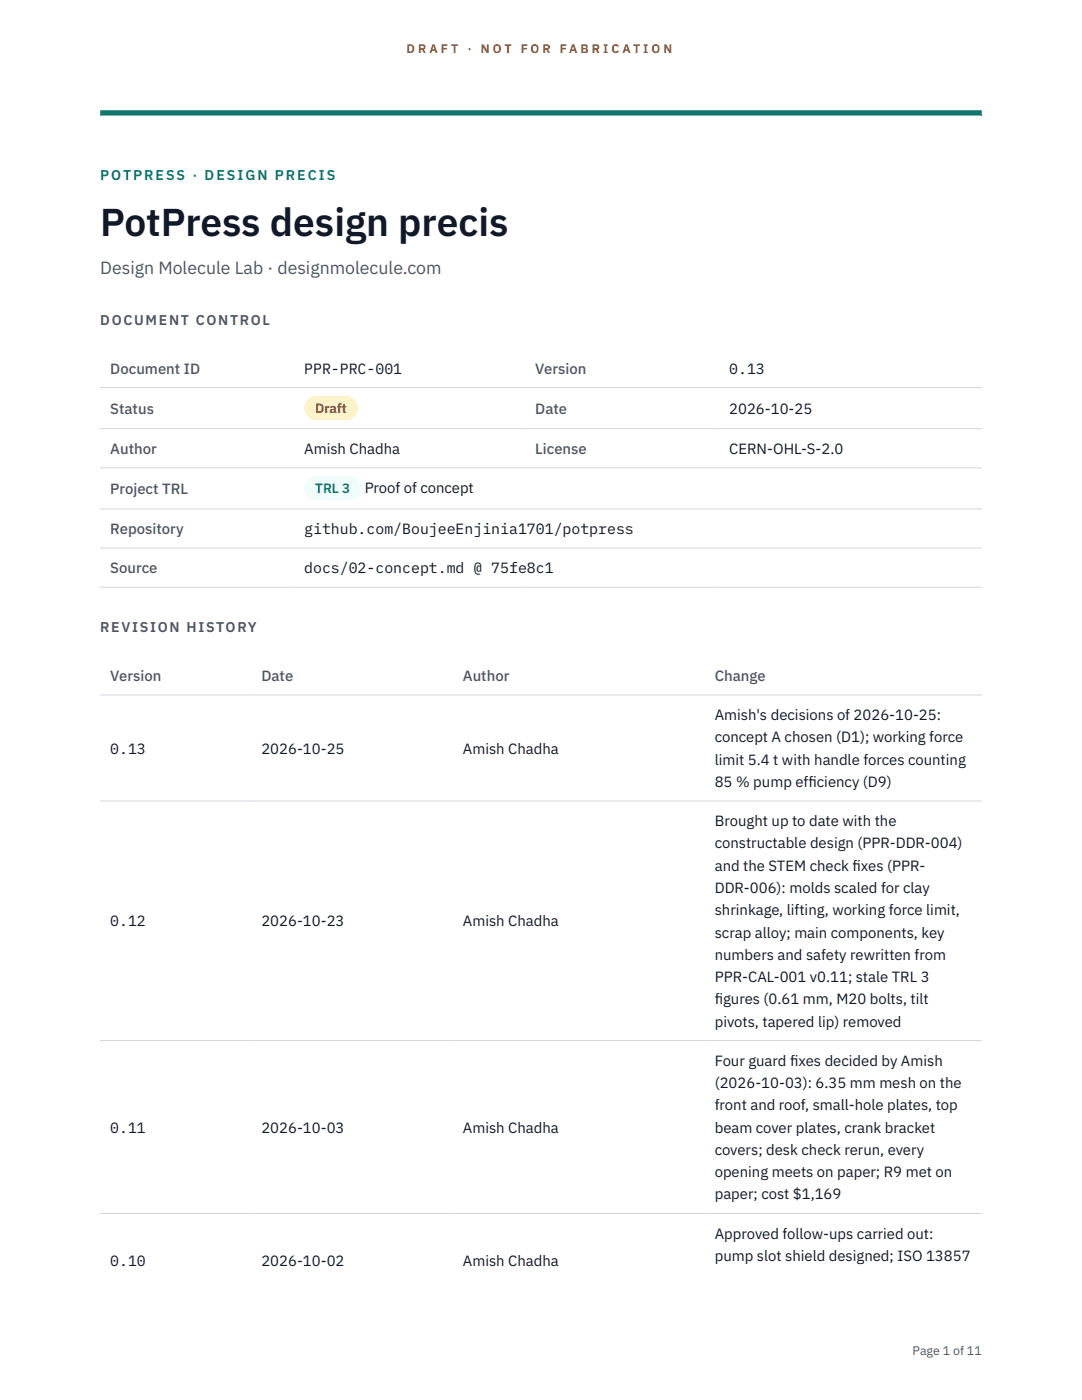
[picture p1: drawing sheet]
<svg xmlns="http://www.w3.org/2000/svg" width="216mm" height="279mm" viewBox="0 0 216 279" stroke-linecap="round" stroke-linejoin="round" font-family="sans-serif">
<defs><g id="words">
<text font-size="7.8" fill="#111827" x="20" y="47.1">PotPress design precis</text>
<text font-size="3.5" fill="#4b5563" x="20" y="54.6">Design Molecule Lab · designmolecule.com</text>
<g font-size="3" fill="#4b5563">
<text x="22" y="74.5">Document ID</text>
<text x="106.8" y="74.5">Version</text>
<text x="22" y="82.6">Status</text>
<text x="106.8" y="82.6">Date</text>
<text x="22" y="90.6">Author</text>
<text x="106.8" y="90.6">License</text>
<text x="22" y="98.6">Project TRL</text>
<text x="22" y="106.6">Repository</text>
<text x="22" y="114.4">Source</text>
<text x="22" y="135.9">Version</text>
<text x="52.2" y="135.9">Date</text>
<text x="92.4" y="135.9">Author</text>
<text x="142.6" y="135.9">Change</text>
</g>
<g font-size="3" fill="#111827">
<text x="60.7" y="74.5">PPR-PRC-001</text>
<text x="145.5" y="74.5">0.13</text>
<text x="145.5" y="82.6">2026-10-25</text>
<text x="60.7" y="90.6">Amish Chadha</text>
<text x="145.5" y="90.6">CERN-OHL-S-2.0</text>
<text x="72.8" y="98.5">Proof of concept</text>
<text x="60.7" y="106.6">github.com/BoujeeEnjinia1701/potpress</text>
<text x="60.7" y="114.4">docs/02-concept.md @ 75fe8c1</text>
<text x="142.6" y="143.7">Amish's decisions of 2026-10-25:</text>
<text x="142.6" y="148.2">concept A chosen (D1); working force</text>
<text x="22" y="150.4">0.13</text>
<text x="52.2" y="150.4">2026-10-25</text>
<text x="92.4" y="150.4">Amish Chadha</text>
<text x="142.6" y="152.6">limit 5.4 t with handle forces counting</text>
<text x="142.6" y="157.1">85 % pump eff</text>
<text x="161.3" y="157.1">iciency (D9)</text>
<text x="142.6" y="164.9">Brought up to date with the</text>
<text x="142.6" y="169.3">constructable design (PPR-DDR-004)</text>
<text x="142.6" y="173.8">and the STEM check f</text>
<text x="170.1" y="173.8">ixes (PPR-</text>
<text x="142.6" y="178.2">DDR-006): molds scaled for clay</text>
<text x="22" y="184.9">0.12</text>
<text x="52.2" y="184.9">2026-10-23</text>
<text x="92.4" y="184.9">Amish Chadha</text>
<text x="142.6" y="182.7">shrinkage, lifting, working force limit,</text>
<text x="142.6" y="187.1">scrap alloy; main components, key</text>
<text x="142.6" y="191.5">numbers and safety rewritten from</text>
<text x="142.6" y="196">PPR-CAL-001 v0.11; stale TRL 3</text>
<text x="142.6" y="200.4">f</text>
<text x="142.6" y="200.4">igures (0.61 mm, M20 bolts, tilt</text>
<text x="142.6" y="204.9">pivots, tapered lip) removed</text>
<text x="142.6" y="212.7">Four guard f</text>
<text x="157.6" y="212.7">ixes decided by Amish</text>
<text x="142.6" y="217.1">(2026-10-03): 6.35 mm mesh on the</text>
<text x="142.6" y="221.6">front and roof, small-hole plates, top</text>
<text x="22" y="226">0.11</text>
<text x="52.2" y="226">2026-10-03</text>
<text x="92.4" y="226">Amish Chadha</text>
<text x="142.6" y="226">beam cover plates, crank bracket</text>
<text x="142.6" y="230.5">covers; desk check rerun, every</text>
<text x="142.6" y="234.9">opening meets on paper; R9 met on</text>
<text x="142.6" y="239.4">paper; cost $1,169</text>
<text x="142.6" y="247.2">Approved follow-ups carried out:</text>
<text x="142.6" y="251.6">pump slot shield designed; ISO 13857</text>
<text x="22" y="252.7">0.10</text>
<text x="52.2" y="252.7">2026-10-02</text>
<text x="92.4" y="252.7">Amish Chadha</text>
</g>
<text font-size="2.8" fill="#0f766e" x="20" y="36">POTPRESS · DESIGN PRECIS</text>
<g font-size="2.8" fill="#4b5563">
<text x="20" y="64.8">DOCUMENT CONTROL</text>
<text x="20" y="126.2">REVISION HISTORY</text>
</g>
<text font-size="2.7" fill="#92400e" x="62.9" y="82.5">Draft</text>
<text font-size="2.7" fill="#0f766e" x="62.9" y="98.5">TRL 3</text>
<g font-size="2.5" fill="#b45309">
<text x="81.1" y="10.5">D R A F T</text>
<text x="93.3" y="10.5">·</text>
<text x="95.9" y="10.5">N O T</text>
<text x="103.9" y="10.5">F O R</text>
<text x="111.7" y="10.5">F A B R I C A T I O N</text>
</g>
<text font-size="2.5" fill="#4b5563" x="182.1" y="270.3">Page 1 of 11</text>
</g></defs>
<path d="M20 23.1h175.9zM20 22h175.9v1.1h-175.9z" fill-rule="evenodd" fill="#0f766e"/>
<path d="M20 77.3h175.9M20 85.5h175.9M20 93.4h175.9M20 101.6h175.9M20 109.4h175.9M20 117.2h175.9M20 138.7h175.9M20 159.9h175.9M20 207.7h175.9M20 242.2h175.9" fill="none" stroke="#d1d5db" stroke-width=".2"/>
<path d="M60.7 79h10.7v4.9h-10.7z" fill="#fef3c7"/>
<path d="M60.7 95.1h11.4v4.8h-11.4z" fill="#f0fdfa"/>
<use href="#words"/>
</svg>
